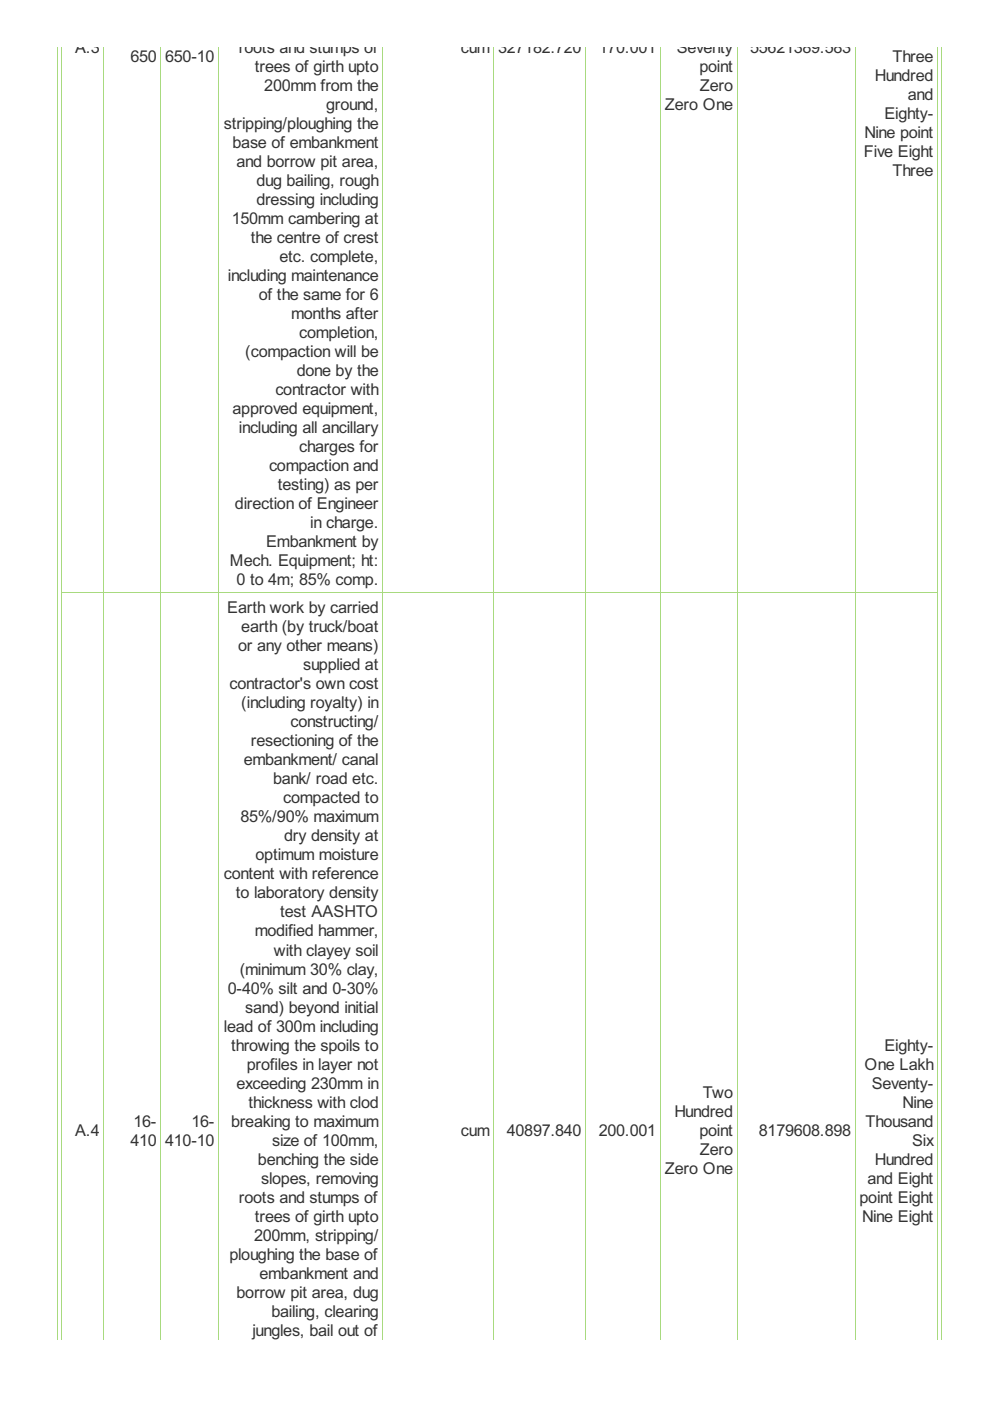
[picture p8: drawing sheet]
<svg xmlns="http://www.w3.org/2000/svg" width="210mm" height="297mm" viewBox="0 0 210 297" stroke-linecap="round" stroke-linejoin="round" font-family="sans-serif">
<defs><g id="words">
<g font-size="3.9" fill="#333">
<text x="15.9" y="11.2">A.3</text>
<text x="50.7" y="11.2">roots and stumps of</text>
<text x="97.7" y="11.2">cum</text>
<text x="105.6" y="11.2">327182.720</text>
<text x="127" y="11.2">170.001</text>
<text x="143.5" y="11.2">Seventy</text>
<text x="159.1" y="11.2">55621389.583</text>
<text x="27.6" y="13.2">650</text>
<text x="35" y="13.2">650-10</text>
<text x="54" y="15.2">trees of girth upto</text>
<text x="148.3" y="15.2">point</text>
<text x="185.5" y="17.2">Hundred</text>
<text x="189.2" y="13.2">Three</text>
<text x="56" y="19.2">200mm from the</text>
<text x="69.1" y="23.3">ground,</text>
<text x="141" y="23.3">Zero One</text>
<text x="148.4" y="19.2">Zero</text>
<text x="192.5" y="21.3">and</text>
<text x="47.5" y="27.3">stripping/ploughing the</text>
<text x="183.3" y="29.3">Nine point</text>
<text x="187.5" y="25.3">Eighty-</text>
<text x="49.3" y="31.3">base of embankment</text>
<text x="50.2" y="35.4">and borrow pit area,</text>
<text x="183.1" y="33.4">Five Eight</text>
<text x="54.4" y="39.4">dug bailing, rough</text>
<text x="189.2" y="37.4">Three</text>
<text x="49.1" y="47.5">150mm cambering at</text>
<text x="54.4" y="43.4">dressing including</text>
<text x="53.2" y="51.5">the centre of crest</text>
<text x="48.3" y="59.6">including maintenance</text>
<text x="59.2" y="55.5">etc. complete,</text>
<text x="54.9" y="63.6">of the same for 6</text>
<text x="61.8" y="67.6">months after</text>
<text x="63.4" y="71.7">completion,</text>
<text x="52" y="75.7">(compaction will be</text>
<text x="58.4" y="83.8">contractor with</text>
<text x="62.9" y="79.7">done by the</text>
<text x="49.3" y="87.8">approved equipment,</text>
<text x="50.7" y="91.8">including all ancillary</text>
<text x="63.4" y="95.9">charges for</text>
<text x="57" y="99.9">compaction and</text>
<text x="49.8" y="108">direction of Engineer</text>
<text x="58.9" y="103.9">testing) as per</text>
<text x="65.8" y="112">in charge.</text>
<text x="56.4" y="116">Embankment by</text>
<text x="48.7" y="120.1">Mech. Equipment; ht:</text>
<text x="50.2" y="124.1">0 to 4m; 85% comp.</text>
<text x="48.2" y="130">Earth work by carried</text>
<text x="51.2" y="134">earth (by truck/boat</text>
<text x="50.5" y="138.1">or any other means)</text>
<text x="64.3" y="142.1">supplied at</text>
<text x="48.6" y="146.1">contractor's own cost</text>
<text x="51.2" y="150.2">(including royalty) in</text>
<text x="61.6" y="154.2">constructing/</text>
<text x="53.2" y="158.2">resectioning of the</text>
<text x="51.7" y="162.3">embankment/ canal</text>
<text x="57.9" y="166.3">bank/ road etc.</text>
<text x="60.1" y="170.3">compacted to</text>
<text x="51" y="174.4">85%/90% maximum</text>
<text x="60.2" y="178.4">dry density at</text>
<text x="54.2" y="182.4">optimum moisture</text>
<text x="47.5" y="186.5">content with reference</text>
<text x="50" y="190.5">to laboratory density</text>
<text x="59.4" y="194.5">test AASHTO</text>
<text x="54" y="198.6">modified hammer,</text>
<text x="58.1" y="202.6">with clayey soil</text>
<text x="50.8" y="206.6">(minimum 30% clay,</text>
<text x="48.3" y="210.7">0-40% silt and 0-30%</text>
<text x="52" y="214.7">sand) beyond initial</text>
<text x="47.5" y="218.7">lead of 300m including</text>
<text x="49" y="222.8">throwing the spoils to</text>
<text x="52.3" y="226.8">profiles in layer not</text>
<text x="183.3" y="226.8">One Lakh</text>
<text x="187.5" y="222.8">Eighty-</text>
<text x="50.2" y="230.8">exceeding 230mm in</text>
<text x="149" y="232.8">Two</text>
<text x="184.8" y="230.8">Seventy-</text>
<text x="28.3" y="238.9">16-</text>
<text x="40.6" y="238.9">16-</text>
<text x="49" y="238.9">breaking to maximum</text>
<text x="52.7" y="234.9">thickness with clod</text>
<text x="143" y="236.9">Hundred</text>
<text x="183.5" y="238.9">Thousand</text>
<text x="191.4" y="234.9">Nine</text>
<text x="15.9" y="240.9">A.4</text>
<text x="27.6" y="242.9">410</text>
<text x="35" y="242.9">410-10</text>
<text x="57.7" y="242.9">size of 100mm,</text>
<text x="97.7" y="240.9">cum</text>
<text x="107.5" y="240.9">40897.840</text>
<text x="127" y="240.9">200.001</text>
<text x="148.3" y="240.9">point</text>
<text x="148.4" y="244.9">Zero</text>
<text x="160.9" y="240.9">8179608.898</text>
<text x="193.4" y="242.9">Six</text>
<text x="54.7" y="247">benching the side</text>
<text x="55.4" y="251">slopes, removing</text>
<text x="141" y="249">Zero One</text>
<text x="183.9" y="251">and Eight</text>
<text x="185.5" y="247">Hundred</text>
<text x="50.7" y="255">roots and stumps of</text>
<text x="182.3" y="255">point Eight</text>
<text x="53.9" y="263.1">200mm, stripping/</text>
<text x="54" y="259.1">trees of girth upto</text>
<text x="182.8" y="259.1">Nine Eight</text>
<text x="48.6" y="267.1">ploughing the base of</text>
<text x="50.2" y="275.2">borrow pit area, dug</text>
<text x="55" y="271.2">embankment and</text>
<text x="57.6" y="279.2">bailing, clearing</text>
<text x="53.5" y="283.3">jungles, bail out of</text>
</g>
</g></defs>
<g fill="none" stroke="#a8da7f" stroke-width=".21">
<path d="M12.1 9.9v274.2M13.1 9.9v274.2M22 9.9v274.2M34.1 9.9v274.2M46.4 9.9v274.2M81.2 9.9v274.2M104.7 9.9v274.2M124.2 9.9v274.2M140 9.9v274.2M156.3 9.9v274.2M181.3 9.9v274.2M198.8 9.9v274.2"/>
<path d="M199.6 9.9v274.2M13 125.7h185.9"/>
</g>
<use href="#words"/>
</svg>
